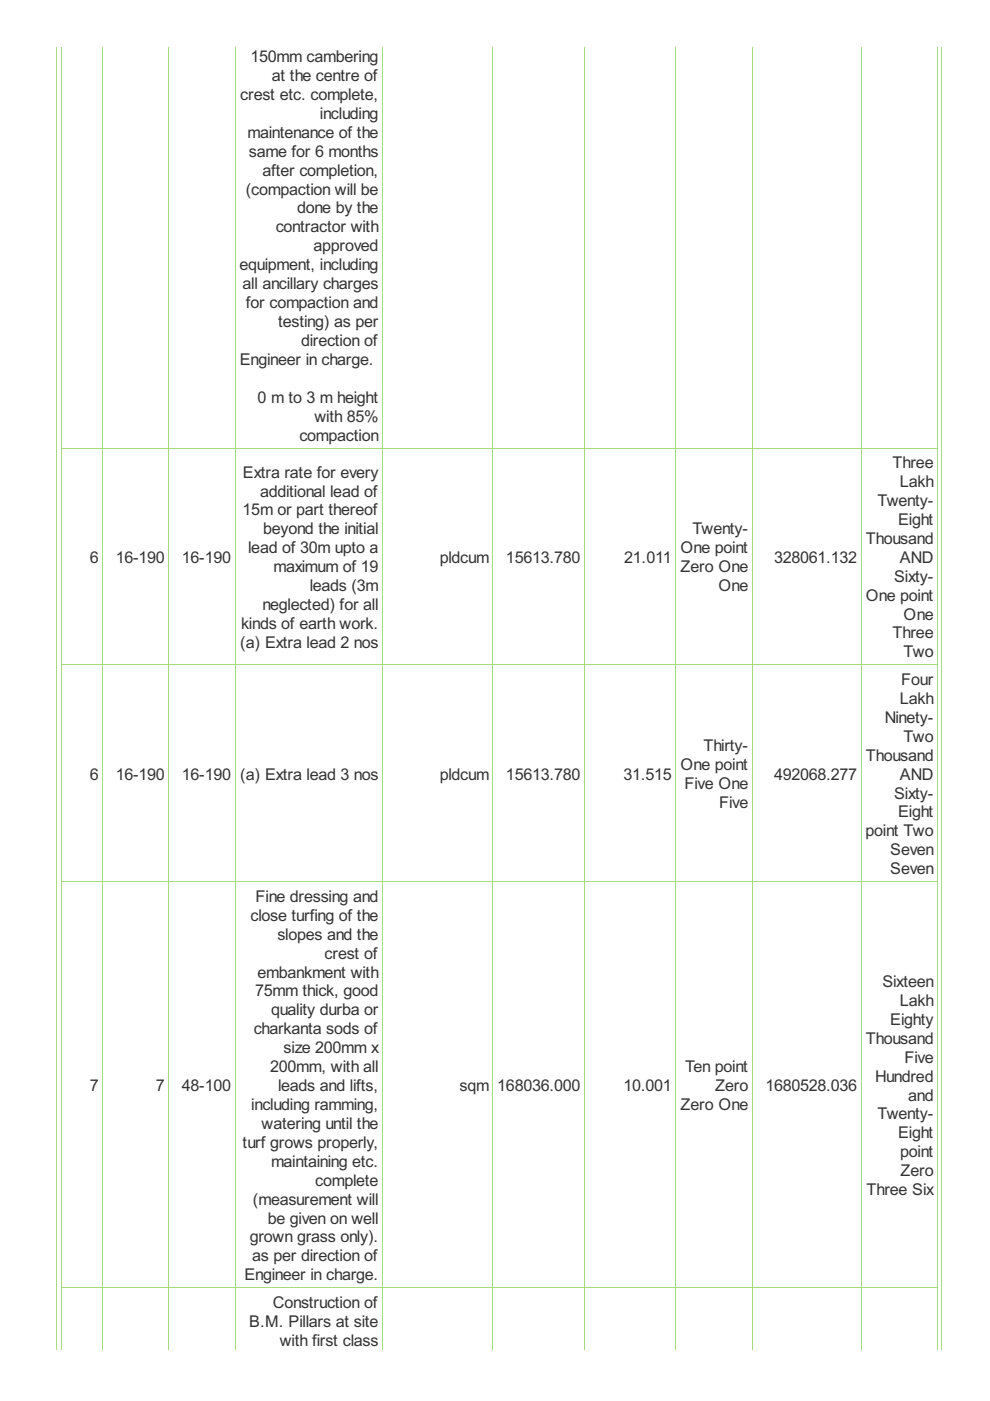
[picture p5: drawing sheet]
<svg xmlns="http://www.w3.org/2000/svg" width="210mm" height="297mm" viewBox="0 0 210 297" stroke-linecap="round" stroke-linejoin="round" font-family="sans-serif">
<defs><g id="words">
<g font-size="3.8" fill="#333">
<text x="53.1" y="13.2">150mm cambering</text>
<text x="57.6" y="17.2">at the centre of</text>
<text x="50.9" y="21.2">crest etc. complete,</text>
<text x="52.5" y="29.2">maintenance of the</text>
<text x="67.8" y="25.2">including</text>
<text x="52.8" y="33.2">same for 6 months</text>
<text x="52.1" y="41.3">(compaction will be</text>
<text x="55.6" y="37.2">after completion,</text>
<text x="63" y="45.3">done by the</text>
<text x="58.5" y="49.3">contractor with</text>
<text x="66.5" y="53.3">approved</text>
<text x="50.8" y="57.3">equipment, including</text>
<text x="51.4" y="61.3">all ancillary charges</text>
<text x="52.1" y="65.3">for compaction and</text>
<text x="59" y="69.3">testing) as per</text>
<text x="50.8" y="77.4">Engineer in charge.</text>
<text x="63.8" y="73.3">direction of</text>
<text x="54.6" y="85.4">0 m to 3 m height</text>
<text x="66.7" y="89.4">with 85%</text>
<text x="63.5" y="93.4">compaction</text>
<text x="51.5" y="101.3">Extra rate for every</text>
<text x="189.3" y="99.3">Three</text>
<text x="55.1" y="105.3">additional lead of</text>
<text x="186.1" y="107.3">Twenty-</text>
<text x="190.8" y="103.3">Lakh</text>
<text x="51.4" y="109.3">15m or part thereof</text>
<text x="55.8" y="113.3">beyond the initial</text>
<text x="146.8" y="113.3">Twenty-</text>
<text x="190.4" y="111.3">Eight</text>
<text x="19" y="119.3">6</text>
<text x="24.5" y="119.3">16-190</text>
<text x="38.6" y="119.3">16-190</text>
<text x="52.6" y="117.3">lead of 30m upto a</text>
<text x="93.2" y="119.3">pldcum</text>
<text x="107.3" y="119.3">15613.780</text>
<text x="132.4" y="119.3">21.011</text>
<text x="144.3" y="117.3">One point</text>
<text x="164.1" y="119.3">328061.132</text>
<text x="183.6" y="115.3">Thousand</text>
<text x="190.8" y="119.3">AND</text>
<text x="58" y="121.3">maximum of 19</text>
<text x="65.7" y="125.3">leads (3m</text>
<text x="144.3" y="121.3">Zero One</text>
<text x="152.3" y="125.3">One</text>
<text x="189.6" y="123.3">Sixty-</text>
<text x="55.6" y="129.4">neglected) for all</text>
<text x="183.6" y="127.3">One point</text>
<text x="191.6" y="131.4">One</text>
<text x="50.9" y="137.4">(a) Extra lead 2 nos</text>
<text x="51.1" y="133.4">kinds of earth work.</text>
<text x="189.3" y="135.4">Three</text>
<text x="191.6" y="139.4">Two</text>
<text x="190.8" y="149.2">Lakh</text>
<text x="191.1" y="145.2">Four</text>
<text x="187.6" y="153.3">Ninety-</text>
<text x="149.1" y="159.3">Thirty-</text>
<text x="183.6" y="161.3">Thousand</text>
<text x="191.6" y="157.3">Two</text>
<text x="19" y="165.3">6</text>
<text x="24.5" y="165.3">16-190</text>
<text x="38.6" y="165.3">16-190</text>
<text x="50.9" y="165.3">(a) Extra lead 3 nos</text>
<text x="93.2" y="165.3">pldcum</text>
<text x="107.3" y="165.3">15613.780</text>
<text x="132.2" y="165.3">31.515</text>
<text x="144.3" y="163.3">One point</text>
<text x="145.1" y="167.3">Five One</text>
<text x="164.1" y="165.3">492068.277</text>
<text x="190.8" y="165.3">AND</text>
<text x="152.5" y="171.3">Five</text>
<text x="189.6" y="169.3">Sixty-</text>
<text x="190.4" y="173.3">Eight</text>
<text x="183.5" y="177.3">point Two</text>
<text x="188.8" y="181.3">Seven</text>
<text x="188.8" y="185.4">Seven</text>
<text x="54.2" y="191.2">Fine dressing and</text>
<text x="53.1" y="195.2">close turfing of the</text>
<text x="58.8" y="199.2">slopes and the</text>
<text x="68.8" y="203.2">crest of</text>
<text x="54.6" y="207.3">embankment with</text>
<text x="187.1" y="209.3">Sixteen</text>
<text x="54.1" y="211.3">75mm thick, good</text>
<text x="57.5" y="215.3">quality durba or</text>
<text x="190.8" y="213.3">Lakh</text>
<text x="53.8" y="219.3">charkanta sods of</text>
<text x="183.6" y="221.3">Thousand</text>
<text x="188.8" y="217.3">Eighty</text>
<text x="57.3" y="227.3">200mm, with all</text>
<text x="60.1" y="223.3">size 200mm x</text>
<text x="145.3" y="227.3">Ten point</text>
<text x="191.8" y="225.3">Five</text>
<text x="19" y="231.3">7</text>
<text x="33.1" y="231.3">7</text>
<text x="38.6" y="231.3">48-100</text>
<text x="59" y="231.3">leads and lifts,</text>
<text x="97.4" y="231.3">sqm</text>
<text x="105.4" y="231.3">168036.000</text>
<text x="132.2" y="231.3">10.001</text>
<text x="151.6" y="231.3">Zero</text>
<text x="162.3" y="231.3">1680528.036</text>
<text x="185.6" y="229.3">Hundred</text>
<text x="192.5" y="233.3">and</text>
<text x="53.3" y="235.3">including ramming,</text>
<text x="55.5" y="239.3">watering until the</text>
<text x="144.3" y="235.3">Zero One</text>
<text x="186.1" y="237.3">Twenty-</text>
<text x="51.4" y="243.4">turf grows properly,</text>
<text x="190.4" y="241.4">Eight</text>
<text x="190.9" y="245.4">point</text>
<text x="57.5" y="247.4">maintaining etc.</text>
<text x="66.8" y="251.4">complete</text>
<text x="190.9" y="249.4">Zero</text>
<text x="53.6" y="255.4">(measurement will</text>
<text x="183.7" y="253.4">Three Six</text>
<text x="53" y="263.4">grown grass only).</text>
<text x="56.8" y="259.4">be given on well</text>
<text x="53.5" y="267.4">as per direction of</text>
<text x="51.8" y="271.4">Engineer in charge.</text>
<text x="52.8" y="281.3">B.M. Pillars at site</text>
<text x="57.9" y="277.3">Construction of</text>
<text x="59.3" y="285.3">with first class</text>
</g>
</g></defs>
<g fill="none" stroke="#a8da7f" stroke-width=".21">
<path d="M12.1 9.9v276.3M13.1 9.9v276.3M21.8 9.9v276.3M35.8 9.9v276.3M49.9 9.9v276.3M81.1 9.9v276.3M104.5 9.9v276.3M123.9 9.9v276.3M143.3 9.9v276.3M159.5 9.9v276.3M182.6 9.9v276.3M198.8 9.9v276.3"/>
<path d="M199.6 9.9v276.3M13 95h185.9M13 141h185.9M13 186.9h185.9M13 273h185.9"/>
</g>
<use href="#words"/>
</svg>
